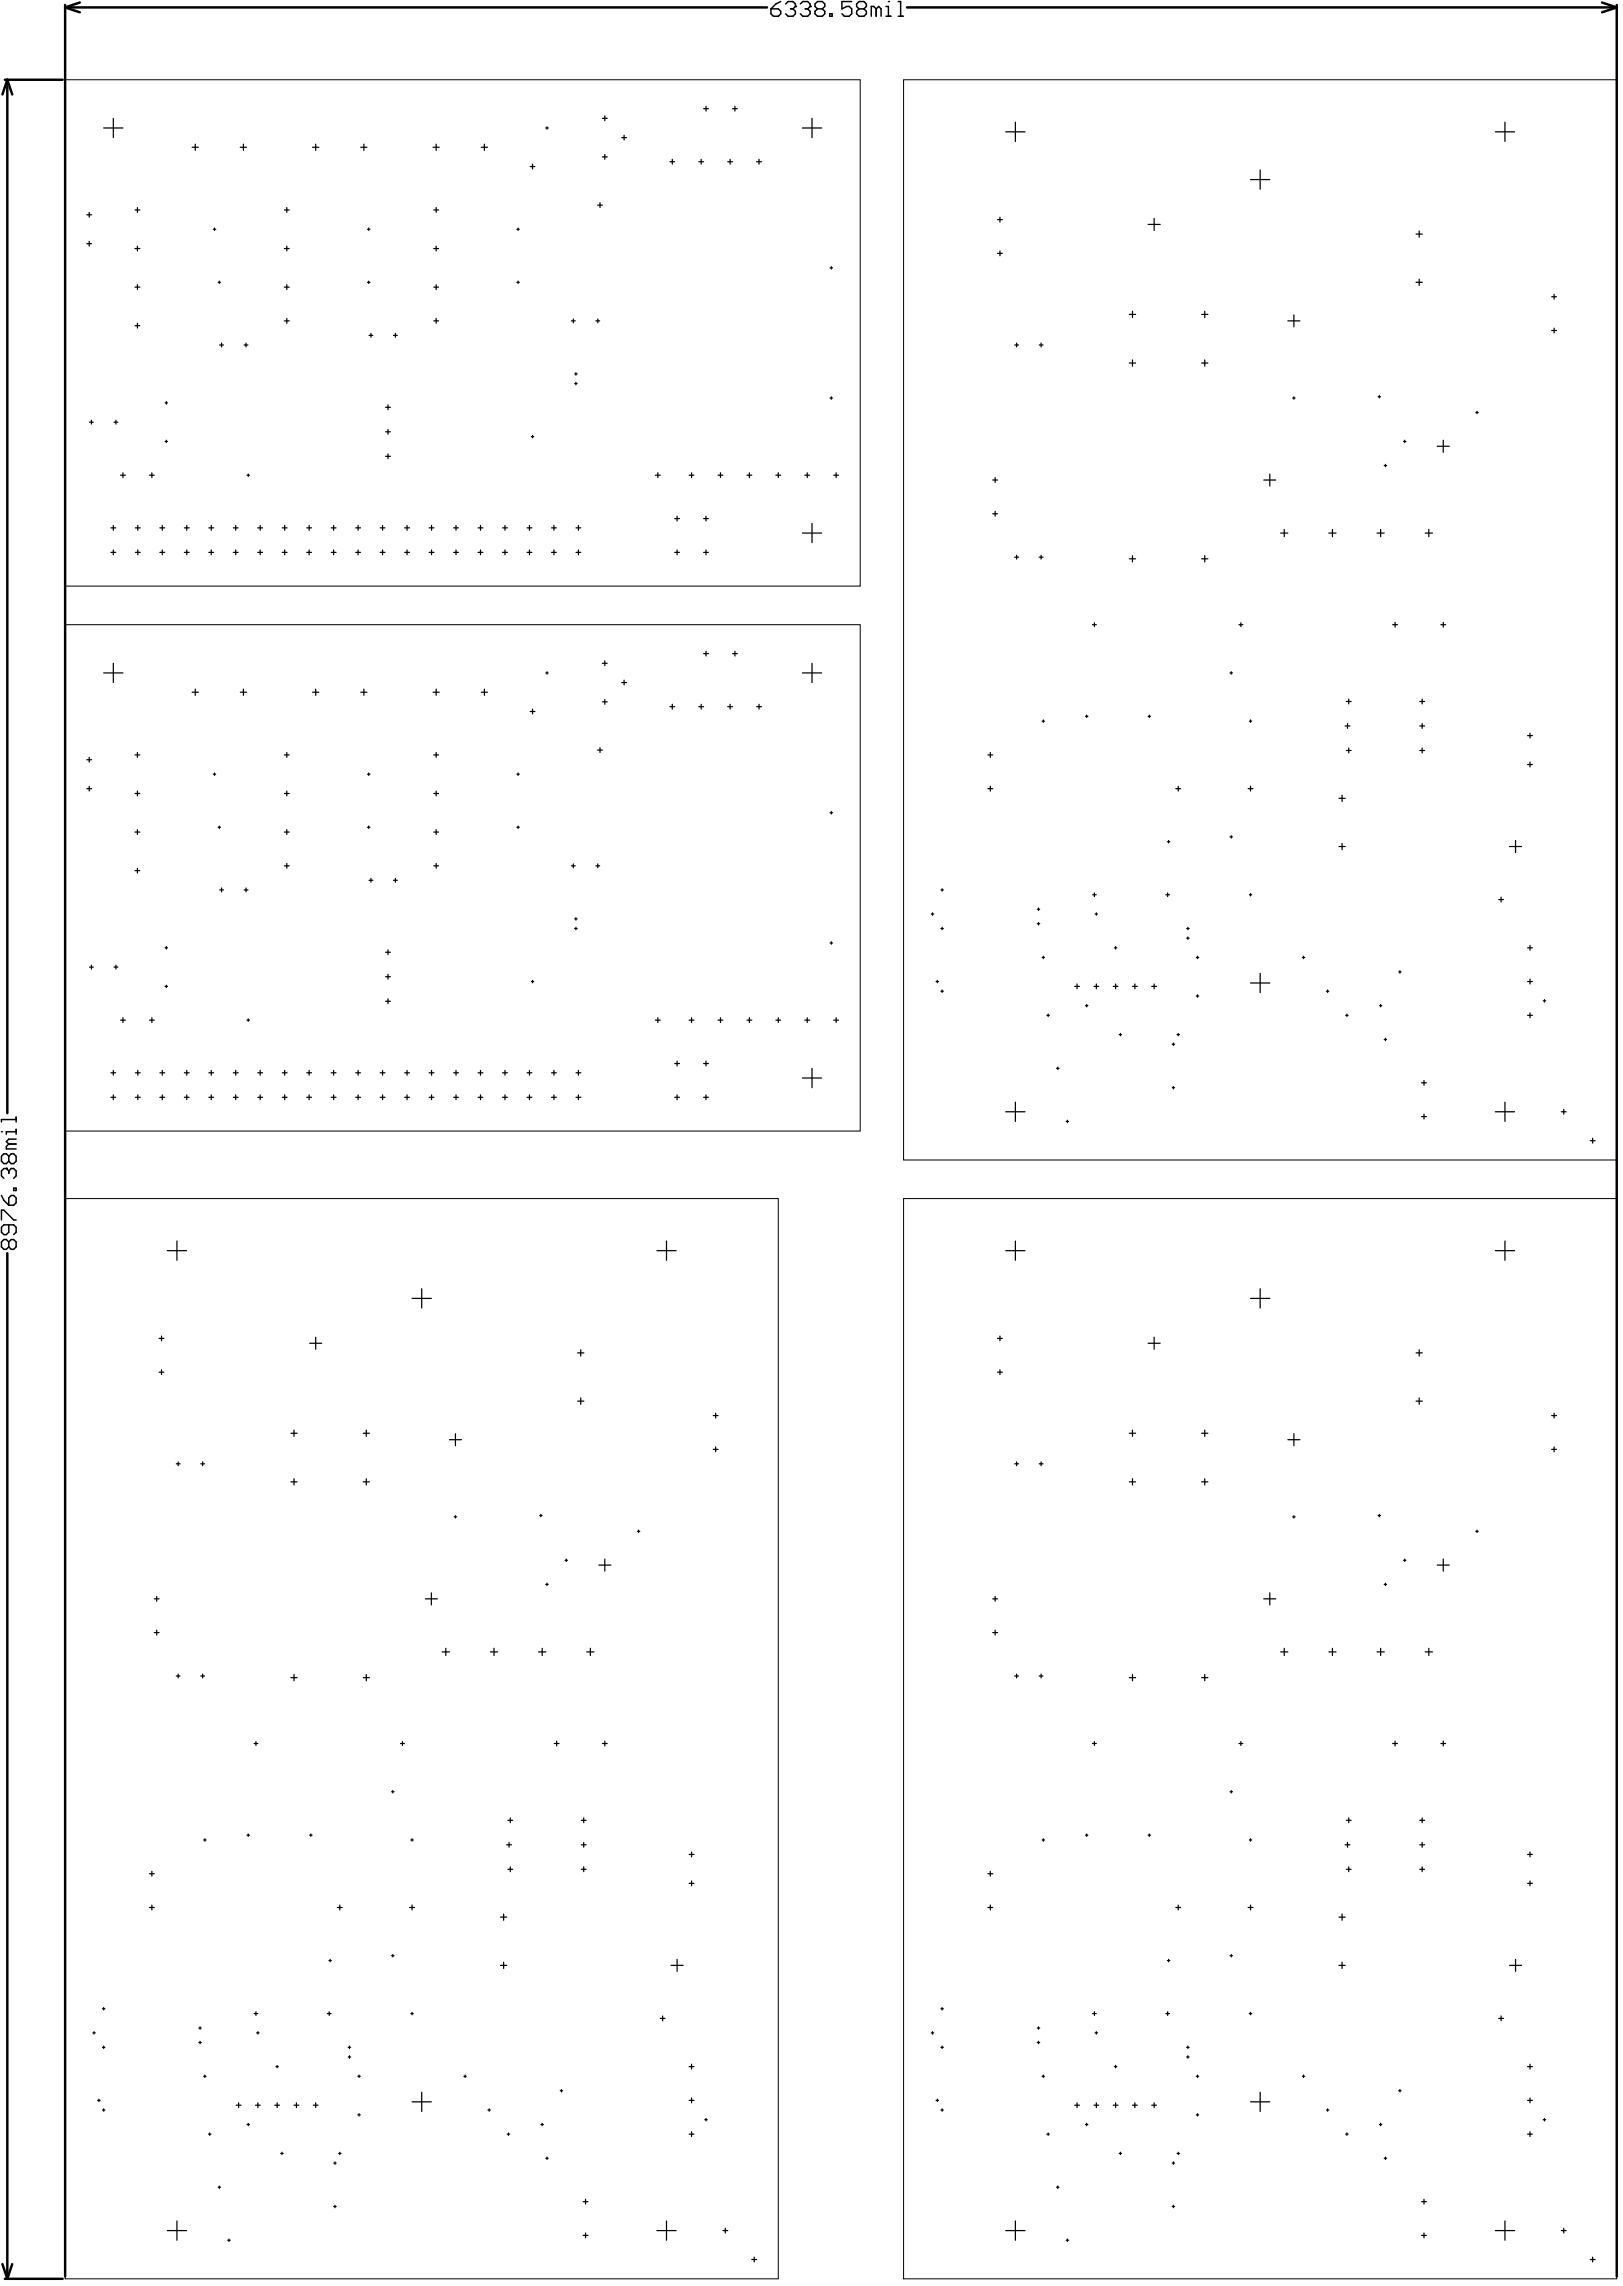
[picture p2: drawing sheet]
<svg xmlns="http://www.w3.org/2000/svg" width="560mm" height="788mm" viewBox="0 0 560 788" stroke-linecap="round" stroke-linejoin="round" font-family="sans-serif">
<g fill="none" stroke="#000" stroke-width=".84">
<path d="M22.5 1.7v783.1M22.5 2.6l5 1.6M22.5 2.6h241.9M27.5 .9l-5 1.7M312.7 2.6h244.6M552.3 .9l5 1.7M557.3 1.7v783.1M557.3 2.6l-5 1.6M1.7 27.5h19.9M2.5 27.5l1.7 5.1M2.5 27.5l-1.7 5.1M2.5 27.5v356.3"/>
<path d="M2.5 432.1v353.5M.8 780.6l1.7 5M1.7 785.6h19.9M4.2 780.6l-1.7 5"/>
</g>
<g fill="none" stroke="#000" stroke-width=".51">
<path d="M265.8 3.1h2.5l.8 .8v.9l-.8 .8h-1.7l-.8-.8zM269.1 .5l-1.6 .9-1.7 1.7M270.8 1.4l.9-.9h1.7l.8 .9v.8l-.8 .9M272.5 3.1h.9M273.4 3.1l.8 .8v.9l-.8 .8h-1.7l-.9-.8M275.9 1.4l.8-.9h1.7l.9 .9v.8l-.9 .9M277.6 3.1h.8M278.4 3.1l.9 .8v.9l-.9 .8h-1.7l-.8-.8M281.8 3.1l-.8 .8v.9l.8 .8h1.7l.8-.8v-.9l-.8-.8M281.8 3.1h1.7M281.8 3.1l-.8-.9v-.8l.8-.9h1.7l.8 .9v.8l-.8 .9M286 4.8h.9v.8h-.9z"/>
<path d="M293.6 .5h-3.4v2.6l1.7-.9h.9l.8 .9v1.7l-.8 .8h-1.7l-.9-.8M296.1 3.1l-.8 .8v.9l.8 .8h1.7l.9-.8v-.9l-.9-.8M296.1 3.1h1.7M296.1 3.1l-.8-.9v-.8l.8-.9h1.7l.9 .9v.8l-.9 .9M302 3.1l-.8-.9h-.8v3.4M302 3.1v2.5M302 3.1l.9-.9 .8 .9v2.5M305.4 5.6h1.7M305.4 2.2h.9v3.4M309.6 5.6h1.7M309.6 .5h.9v5.1M3 398.6l-.8-.8h-.9l-.8 .8v1.7l.8 .9h.9l.8-.9"/>
<path d="M3 398.6l.9-.8h.8l.9 .8v1.7l-.9 .9h-.8l-.9-.9M3 398.6v1.7M3 394.4l-.8 .9v.8h3.4M3 394.4h2.6M5.6 386h-5.1v.8M5.6 385.1v1.7M5.6 389.3v1.7M5.6 390.2h-3.4v.8M5.6 392.7h-2.6l-.8 .9 .8 .8M.5 412.1l.8 1.7 1.7 1.7M3 403.7l-.8-.9h-.9l-.8 .9v1.7l.8 .8M3 403.7l.9-.9h.8l.9 .9v1.7l-.9 .8"/>
<path d="M3 413l.9-.9h.8l.9 .9v1.7l-.9 .8h-1.7zM3 403.7v.8M4.7 409.6h.9v.8h-.9zM.5 420.6v-3.4h.8l3.4 3.4h.9M3 428.2l-.8-.9h-.9l-.8 .9v1.7l.8 .8h.9l.8-.8M3 422.3v2.5l-.8 .8h-.9l-.8-.8v-1.7l.8-.8h3.4l.9 .8v1.7l-.9 .8M3 428.2l.9-.9h.8l.9 .9v1.7l-.9 .8h-.8l-.9-.8M3 428.2v1.7"/>
</g>
<g fill="#000">
<circle cx="274.2" cy="2.2" r=".25"/>
<circle cx="279.3" cy="2.2" r=".25"/>
<circle cx="306.3" cy=".5" r=".25"/>
<circle cx=".5" cy="390.2" r=".25"/>
<circle cx="2.2" cy="402.8" r=".25"/>
</g>
<path d="M22.5 27.5h274v174.6h-274zM311.5 27.5h245.8v372.4h-245.8zM22.5 215.4h274v174.5h-274zM22.5 413.2h245.8v372.4h-245.8zM311.5 413.2h245.8v372.4h-245.8z" fill="none" stroke="#000" stroke-width=".34"/>
<g fill="none" stroke="#000" stroke-width=".42">
<path d="M208.5 40v1.6M242.6 37.5h1.6M243.4 36.6v1.7M252.5 37.5h1.7M253.4 36.6v1.7M35.7 44.1h6.7M39.1 40.8v6.6M66.2 50.8h2.2M67.3 49.7v2.2M82.8 50.8h2.2M83.9 49.7v2.2M107.8 50.8h2.1"/>
<path d="M108.8 49.7v2.2M124.4 50.8h2.1M125.4 49.7v2.2M149.3 50.8h2.1M150.4 49.7v2.2M165.9 50.8h2.2M167 49.7v2.2M182.8 57.4h1.6M183.6 56.6v1.7M188.1 44.1h.9M188.6 43.7v.8M207.7 54.1h1.6"/>
<path d="M207.7 40.8h1.6M208.5 53.3v1.6M214.3 47.4h1.7M215.1 46.6v1.7M230.9 55.8h1.7M231.8 54.9v1.7M240.9 55.8h1.7M241.7 54.9v1.7M250.9 55.8h1.6M251.7 54.9v1.7M260.8 55.8h1.7M261.7 54.9v1.7"/>
<path d="M276.6 44.1h6.7M279.9 40.8v6.6M346.7 45.5h6.7M350 42.1v6.7M434.4 58.6v6.6M515.5 45.5h6.6M518.8 42.1v6.7M29.9 74h1.7M30.8 73.2v1.7M46.5 72.4h1.7M47.4 71.6v1.6M73.5 79h.9"/>
<path d="M74 78.6v.9M98 72.4h1.7M98.9 71.6v1.6M126.7 79h.8M127.1 78.6v.9M149.5 72.4h1.7M150.4 71.6v1.6M178.2 79h.8M178.6 78.6v.9M206 70.7h1.7M206.8 69.9v1.7M343.9 75.7h1.7"/>
<path d="M344.7 74.9v1.6M395.8 77.4h4.2M397.9 75.3v4.2M431.1 61.9h6.6M489.2 79.6v2.2M29.9 84h1.7M30.8 83.2v1.7M46.5 85.7h1.7M46.5 99h1.7M47.4 84.9v1.6M47.4 98.2v1.6M75.2 97.3h.8"/>
<path d="M75.6 96.9v.8M98 85.7h1.7M98 99h1.7M98.9 84.9v1.6M98.9 98.2v1.6M126.7 97.3h.8M127.1 96.9v.8M149.5 85.7h1.7M149.5 99h1.7M150.4 84.9v1.6M150.4 98.2v1.6M178.2 97.3h.8"/>
<path d="M178.6 96.9v.8M286.2 92.3h.8M286.6 91.9v.9M343.9 87.3h1.7M344.7 86.5v1.7M488.2 97.3h2.1M488.2 80.7h2.1M489.2 96.2v2.2M46.5 112.3h1.7M47.4 111.5v1.6M75.7 118.9h1.3M76.4 118.3v1.3"/>
<path d="M84.1 118.9h1.4M84.8 118.3v1.3M98 110.6h1.7M98.9 109.8v1.7M127.2 115.6h1.3M127.9 114.9v1.4M135.6 115.6h1.4M136.3 114.9v1.4M149.5 110.6h1.7M150.4 109.8v1.7M197 110.6h1.3M197.6 110v1.3"/>
<path d="M205.4 110.6h1.3M206.1 110v1.3M349.8 118.9h1.3M350.5 118.3v1.3M358.2 118.9h1.4M358.9 118.3v1.3M389.3 108.4h2.2M390.4 107.3v2.2M414.2 108.4h2.2M415.3 107.3v2.2M444 110.6h4.1M446.1 108.5v4.2"/>
<path d="M534.9 102.3h1.7M534.9 113.9h1.7M535.8 101.5v1.6M535.8 113.1v1.7M56.9 138.9h.9M57.3 138.5v.8M133.8 139.6v1.6M198.1 128.9h.9M198.1 132.2h.9M198.5 128.5v.8M198.5 131.8v.9M286.2 137.2h.8"/>
<path d="M286.6 136.8v.8M389.3 125.2h2.2M390.4 124.1v2.1M414.2 125.2h2.2M415.3 124.1v2.1M445.6 137.2h.9M446.1 136.8v.8M475.1 136.8h.8M475.5 136.4v.8M30.9 145.5h1.3M31.5 144.9v1.3M39.3 145.5h1.3"/>
<path d="M40 144.9v1.3M56.9 152.2h.9M57.3 151.8v.8M132.9 157.3h1.7M132.9 148.9h1.7M132.9 140.4h1.7M133.8 148v1.7M133.8 156.5v1.6M183.2 150.5h.8M183.6 150.1v.8M483.8 152.2h.9M484.3 151.8v.8"/>
<path d="M495.5 153.9h4.1M497.5 151.8v4.1M508.8 142.2h.8M509.2 141.8v.8M41.6 163.8h1.6M42.4 163v1.7M51.5 163.8h1.7M52.4 163v1.7M85.2 163.8h.8M85.6 163.4v.9M225.9 163.8h1.7M226.8 163v1.7"/>
<path d="M232.6 178.8h1.7M233.4 178v1.6M237.6 163.8h1.6M238.4 163v1.7M242.6 178.8h1.6M243.4 178v1.6M247.5 163.8h1.7M248.4 163v1.7M257.5 163.8h1.7M258.3 163v1.7M267.5 163.8h1.6M268.3 163v1.7"/>
<path d="M277.4 163.8h1.7M278.3 163v1.7M287.4 163.8h1.7M288.2 163v1.7M342.2 165.5h1.7M342.2 177.1h1.7M343.1 164.7v1.6M343.1 176.3v1.7M435.7 165.5h4.1M437.7 163.4v4.2M477.2 160.5h.8M477.6 160.1v.8"/>
<path d="M38.2 182h1.7M38.2 190.4h1.7M39.1 181.2v1.6M39.1 189.6v1.7M46.7 182h1.6M46.7 190.4h1.6M47.5 181.2v1.6M47.5 189.6v1.7M55.1 182h1.7M55.1 190.4h1.7M55.9 181.2v1.6M55.9 189.6v1.7"/>
<path d="M63.6 182h1.6M63.6 190.4h1.6M64.4 181.2v1.6M64.4 189.6v1.7M72 182h1.7M72 190.4h1.7M72.8 181.2v1.6M72.8 189.6v1.7M80.4 182h1.7M80.4 190.4h1.7M81.3 181.2v1.6M81.3 189.6v1.7"/>
<path d="M88.9 182h1.6M88.9 190.4h1.6M89.7 181.2v1.6M89.7 189.6v1.7M97.3 182h1.7M97.3 190.4h1.7M98.1 181.2v1.6M98.1 189.6v1.7M105.7 182h1.7M105.7 190.4h1.7M106.6 181.2v1.6M106.6 189.6v1.7"/>
<path d="M114.2 182h1.6M114.2 190.4h1.6M115 181.2v1.6M115 189.6v1.7M122.6 182h1.7M122.6 190.4h1.7M123.5 181.2v1.6M123.5 189.6v1.7M131.1 182h1.6M131.1 190.4h1.6M131.9 181.2v1.6M131.9 189.6v1.7"/>
<path d="M139.5 182h1.7M139.5 190.4h1.7M140.3 181.2v1.6M140.3 189.6v1.7M147.9 182h1.7M147.9 190.4h1.7M148.8 181.2v1.6M148.8 189.6v1.7M156.4 182h1.6M156.4 190.4h1.6M157.2 181.2v1.6M157.2 189.6v1.7"/>
<path d="M164.8 182h1.7M164.8 190.4h1.7M165.6 181.2v1.6M165.6 189.6v1.7M173.3 182h1.6M173.3 190.4h1.6M174.1 181.2v1.6M174.1 189.6v1.7M181.7 182h1.7M181.7 190.4h1.7M182.5 181.2v1.6M182.5 189.6v1.7"/>
<path d="M190.1 182h1.7M190.1 190.4h1.7M191 181.2v1.6M191 189.6v1.7M198.6 182h1.6M198.6 190.4h1.6M199.4 181.2v1.6M199.4 189.6v1.7M232.6 190.4h1.7M233.4 189.6v1.7M242.6 190.4h1.6M243.4 189.6v1.7"/>
<path d="M276.6 183.8h6.7M279.9 180.5v6.6M349.8 192.1h1.3M350.5 191.4v1.4M358.2 192.1h1.4M358.9 191.4v1.4M389.3 192.7h2.2M390.4 191.6v2.1M414.2 192.7h2.2M415.3 191.6v2.1M441.5 183.8h2.5M442.7 182.5v2.5"/>
<path d="M458.1 183.8h2.5M459.3 182.5v2.5M474.7 183.8h2.5M476 182.5v2.5M491.3 183.8h2.5M492.6 182.5v2.5M376.6 215.4h1.3M377.3 214.7v1.3M427.1 215.4h1.3M427.8 214.7v1.3M480.1 215.4h1.7M480.9 214.5v1.7"/>
<path d="M496.7 215.4h1.7M497.5 214.5v1.7M35.7 232h6.7M39.1 228.7v6.6M66.2 238.6h2.2M67.3 237.6v2.1M82.8 238.6h2.2M83.9 237.6v2.1M107.8 238.6h2.1M108.8 237.6v2.1M124.4 238.6h2.1M125.4 237.6v2.1"/>
<path d="M149.3 238.6h2.1M150.4 237.6v2.1M165.9 238.6h2.2M167 237.6v2.1M188.1 232h.9M188.6 231.6v.8M207.7 228.7h1.6M208.5 227.8v1.7M214.3 235.3h1.7M215.1 234.5v1.6M242.6 225.3h1.6M243.4 224.5v1.7"/>
<path d="M252.5 225.3h1.7M253.4 224.5v1.7M276.6 232h6.7M279.9 228.7v6.6M424 232h.9M424.5 231.6v.8M47.4 259.4v1.7M98.9 259.4v1.7M150.4 259.4v1.7M182.8 245.3h1.6M183.6 244.5v1.6M206 258.6h1.7"/>
<path d="M206.8 257.8v1.6M207.7 242h1.6M208.5 241.1v1.7M230.9 243.6h1.7M231.8 242.8v1.7M240.9 243.6h1.7M241.7 242.8v1.7M250.9 243.6h1.6M251.7 242.8v1.7M260.8 243.6h1.7M261.7 242.8v1.7M341.4 259.4v1.7"/>
<path d="M359.2 248.6h.9M359.7 248.2v.8M374.2 247h.8M374.6 246.5v.9M395.8 247h.8M396.2 246.5v.9M430.7 248.6h.8M431.1 248.2v.8M463.7 250.3h1.7M464.1 258.7h1.7M464.1 241.8h1.7M464.5 249.5v1.6"/>
<path d="M465 241v1.7M465 257.9v1.7M489.4 258.7h1.7M489.4 250.3h1.7M489.4 241.8h1.7M490.3 241v1.7M490.3 249.4v1.7M490.3 257.9v1.7M526.6 253.6h1.7M527.4 252.8v1.6M29.9 271.9h1.7M29.9 261.9h1.7"/>
<path d="M30.8 261.1v1.7M30.8 271.1v1.6M46.5 273.6h1.7M46.5 260.3h1.7M47.4 272.7v1.7M73.5 266.9h.9M74 266.5v.8M98 273.6h1.7M98 260.3h1.7M98.9 272.7v1.7M126.7 266.9h.8M127.1 266.5v.8"/>
<path d="M149.5 273.6h1.7M149.5 260.3h1.7M150.4 272.7v1.7M178.2 266.9h.8M178.6 266.5v.8M286.6 279.8v.8M340.6 271.9h1.6M340.6 260.3h1.6M341.4 271.1v1.6M405.4 271.9h1.6M406.2 271.1v1.6M430.3 271.9h1.6"/>
<path d="M431.1 271.1v1.6M461.6 275.2h2.1M462.7 274.1v2.2M526.6 263.6h1.7M527.4 262.8v1.6M46.5 286.9h1.7M47.4 286v1.7M47.4 299.3v1.7M75.2 285.2h.8M75.6 284.8v.8M98 298.5h1.7M98 286.9h1.7"/>
<path d="M98.9 286v1.7M98.9 297.7v1.6M126.7 285.2h.8M127.1 284.8v.8M149.5 298.5h1.7M149.5 286.9h1.7M150.4 286v1.7M150.4 297.7v1.6M178.2 285.2h.8M178.6 284.8v.8M197 298.5h1.3M197.6 297.8v1.4"/>
<path d="M205.4 298.5h1.3M206.1 297.8v1.4M286.2 280.2h.8M402.4 290.2h.9M402.9 289.8v.8M424 288.5h.9M424.5 288.1v.8M461.6 291.8h2.1M462.7 290.8v2.1M520.4 291.8h4.1M522.5 289.8v4.1M46.5 300.2h1.7"/>
<path d="M75.7 306.8h1.3M76.4 306.1v1.4M84.1 306.8h1.4M84.8 306.1v1.4M127.2 303.5h1.3M127.9 302.8v1.3M135.6 303.5h1.4M136.3 302.8v1.3M198.1 316.8h.9M198.5 316.4v.8M198.5 319.7v.8M321 315.1h.9"/>
<path d="M321.5 314.7v.8M324.4 306.8h.8M324.8 306.4v.8M324.8 319.7v.8M357.6 318.4h.8M357.6 313.5h.8M358 313v.9M358 318v.9M376.6 308.5h1.3M377.3 307.8v1.3M377.5 315.1h.9M377.9 314.7v.8"/>
<path d="M401.9 308.5h1.3M402.5 307.8v1.3M409.5 319.7v.8M430.7 308.5h.8M431.1 308v.9M516.7 310.1h1.6M517.5 309.3v1.7M30.9 333.4h1.3M31.5 332.7v1.4M39.3 333.4h1.3M40 332.7v1.4M56.9 326.8h.9"/>
<path d="M57.3 326.3v.9M57.3 339.6v.9M132.9 336.7h1.7M132.9 328.3h1.7M133.8 327.5v1.6M133.8 335.9v1.7M183.2 338.4h.8M183.6 338v.8M198.1 320.1h.9M286.2 325.1h.8M286.6 324.7v.8M322.7 338.4h.8"/>
<path d="M323.1 338v.8M324.4 320.1h.8M359.2 330.1h.9M359.7 329.7v.8M371.3 339.2v1.7M377.9 339.2v1.7M384.2 326.8h.8M384.6 326.3v.9M384.6 339.2v1.7M391.2 339.2v1.7M397.9 339.2v1.7M409.1 320.1h.8"/>
<path d="M409.1 323.4h.8M409.5 323v.9M412.4 330.1h.8M412.8 329.7v.8M431.1 338.9h6.6M434.4 335.6v6.6M449 330.1h.8M449.4 329.7v.8M482.2 335.1h.8M482.6 334.7v.8M526.6 338.4h1.7M526.6 326.8h1.7"/>
<path d="M527.4 325.9v1.7M527.4 337.6v1.6M41.6 351.7h1.6M42.4 350.9v1.6M51.5 351.7h1.7M52.4 350.9v1.6M56.9 340.1h.9M85.2 351.7h.8M85.6 351.3v.8M132.9 345.2h1.7M133.8 344.4v1.6M225.9 351.7h1.7"/>
<path d="M226.8 350.9v1.6M237.6 351.7h1.6M238.4 350.9v1.6M247.5 351.7h1.7M248.4 350.9v1.6M257.5 351.7h1.7M258.3 350.9v1.6M267.5 351.7h1.6M268.3 350.9v1.6M277.4 351.7h1.7M278.3 350.9v1.6M287.4 351.7h1.7"/>
<path d="M288.2 350.9v1.6M324.4 341.7h.8M324.8 341.3v.8M360.9 350h.9M361.3 349.6v.9M370.5 340.1h1.6M374.2 346.7h.8M374.6 346.3v.8M377.1 340.1h1.7M383.8 340.1h1.6M385.8 356.7h.9M386.2 356.3v.8"/>
<path d="M390.4 340.1h1.7M397 340.1h1.7M404.5 359.6v.8M405.8 356.7h.8M406.2 356.3v.8M412.4 343.4h.8M412.8 343v.8M457.3 341.7h.8M457.7 341.3v.8M463.9 350h.8M464.3 349.6v.9M475.5 346.7h.9"/>
<path d="M476 346.3v.8M477.2 358.3h.8M477.6 357.9v.9M526.6 350h1.7M527.4 349.2v1.7M532 345h.9M532.4 344.6v.9M38.2 369.9h1.7M38.2 378.3h1.7M39.1 369v1.7M39.1 377.5v1.6M46.7 369.9h1.6"/>
<path d="M46.7 378.3h1.6M47.5 369v1.7M47.5 377.5v1.6M55.1 369.9h1.7M55.1 378.3h1.7M55.9 369v1.7M55.9 377.5v1.6M63.6 369.9h1.6M63.6 378.3h1.6M64.4 369v1.7M64.4 377.5v1.6M72 369.9h1.7"/>
<path d="M72 378.3h1.7M72.8 369v1.7M72.8 377.5v1.6M80.4 369.9h1.7M80.4 378.3h1.7M81.3 369v1.7M81.3 377.5v1.6M88.9 369.9h1.6M88.9 378.3h1.6M89.7 369v1.7M89.7 377.5v1.6M97.3 369.9h1.7"/>
<path d="M97.3 378.3h1.7M98.1 369v1.7M98.1 377.5v1.6M105.7 369.9h1.7M105.7 378.3h1.7M106.6 369v1.7M106.6 377.5v1.6M114.2 369.9h1.6M114.2 378.3h1.6M115 369v1.7M115 377.5v1.6M122.6 369.9h1.7"/>
<path d="M122.6 378.3h1.7M123.5 369v1.7M123.5 377.5v1.6M131.1 369.9h1.6M131.1 378.3h1.6M131.9 369v1.7M131.9 377.5v1.6M139.5 369.9h1.7M139.5 378.3h1.7M140.3 369v1.7M140.3 377.5v1.6M147.9 369.9h1.7"/>
<path d="M147.9 378.3h1.7M148.8 369v1.7M148.8 377.5v1.6M156.4 369.9h1.6M156.4 378.3h1.6M157.2 369v1.7M157.2 377.5v1.6M164.8 369.9h1.7M164.8 378.3h1.7M165.6 369v1.7M165.6 377.5v1.6M173.3 369.9h1.6"/>
<path d="M173.3 378.3h1.6M174.1 369v1.7M174.1 377.5v1.6M181.7 369.9h1.7M181.7 378.3h1.7M182.5 369v1.7M182.5 377.5v1.6M190.1 369.9h1.7M190.1 378.3h1.7M191 369v1.7M191 377.5v1.6M198.6 369.9h1.6"/>
<path d="M198.6 378.3h1.6M199.4 369v1.7M199.4 377.5v1.6M232.6 378.3h1.7M232.6 366.7h1.7M233.4 365.8v1.7M233.4 377.5v1.6M242.6 378.3h1.6M242.6 366.7h1.6M243.4 365.8v1.7M243.4 377.5v1.6M276.6 371.6h6.7"/>
<path d="M279.9 368.3v6.7M350 380v6.6M364.2 368.3h.9M364.7 367.9v.8M404.1 375h.8M404.1 360h.8M404.5 374.6v.8M490.1 373.3h1.6M490.9 372.5v1.6M518.8 380v6.6M346.7 383.3h6.7M367.6 386.6h.8"/>
<path d="M368 386.2v.8M490.1 385h1.6M490.9 384.1v1.7M515.5 383.3h6.6M538.2 383.3h1.7M539.1 382.5v1.6M548.2 393.3h1.7M549 392.4v1.7M57.7 431.2h6.6M61 427.8v6.7M226.4 431.2h6.7M229.8 427.8v6.7"/>
<path d="M346.7 431.2h6.7M350 427.8v6.7M515.5 431.2h6.6M518.8 427.8v6.7M142.1 447.6h6.6M145.4 444.3v6.7M431.1 447.6h6.6M434.4 444.3v6.7M54.8 461.4h1.7M54.8 473.1h1.7M55.7 460.6v1.7M55.7 472.2v1.7"/>
<path d="M106.8 463.1h4.1M108.8 461v4.2M199.1 466.4h2.2M200.2 465.3v2.2M343.9 461.4h1.7M343.9 473.1h1.7M344.7 460.6v1.7M344.7 472.2v1.7M395.8 463.1h4.2M397.9 461v4.2M488.2 466.4h2.1M489.2 465.3v2.2"/>
<path d="M100.3 494.1h2.1M101.4 493v2.2M125.2 494.1h2.2M126.3 493v2.2M154.9 496.3h4.2M157 494.3v4.1M199.1 483h2.2M200.2 482v2.1M245.9 488h1.6M245.9 499.7h1.6M246.7 487.2v1.7M246.7 498.8v1.7"/>
<path d="M389.3 494.1h2.2M390.4 493v2.2M414.2 494.1h2.2M415.3 493v2.2M444 496.3h4.1M446.1 494.3v4.1M488.2 483h2.1M489.2 482v2.1M534.9 488h1.7M534.9 499.7h1.7M535.8 487.2v1.7M535.8 498.8v1.7"/>
<path d="M60.8 504.7h1.3M61.4 504v1.3M69.2 504.7h1.3M69.9 504v1.3M100.3 510.9h2.1M101.4 509.8v2.2M125.2 510.9h2.2M126.3 509.8v2.2M349.8 504.7h1.3M350.5 504v1.3M358.2 504.7h1.4M358.9 504v1.3"/>
<path d="M389.3 510.9h2.2M390.4 509.8v2.2M414.2 510.9h2.2M415.3 509.8v2.2M156.6 522.9h.8M157 522.5v.9M186 522.5h.9M186.5 522.1v.8M194.8 537.9h.8M195.2 537.5v.8M206.4 539.6h4.2M208.5 537.5v4.1"/>
<path d="M219.7 527.9h.9M220.1 527.5v.9M445.6 522.9h.9M446.1 522.5v.9M475.1 522.5h.8M475.5 522.1v.8M483.8 537.9h.9M484.3 537.5v.8M495.5 539.6h4.1M497.5 537.5v4.1M508.8 527.9h.8M509.2 527.5v.9"/>
<path d="M53.2 551.2h1.6M54 550.4v1.6M146.6 551.2h4.2M148.7 549.1v4.2M188.1 546.2h.9M188.6 545.8v.8M342.2 551.2h1.7M343.1 550.4v1.6M435.7 551.2h4.1M437.7 549.1v4.2M477.2 546.2h.8M477.6 545.8v.8"/>
<path d="M53.2 562.8h1.6M54 562v1.7M60.8 577.8h1.3M61.4 577.1v1.4M69.2 577.8h1.3M69.9 577.1v1.4M100.3 578.4h2.1M101.4 577.3v2.2M125.2 578.4h2.2M126.3 577.3v2.2M152.4 569.5h2.5M153.7 568.2v2.5"/>
<path d="M169.1 569.5h2.4M170.3 568.2v2.5M185.7 569.5h2.5M186.9 568.2v2.5M202.3 569.5h2.5M203.5 568.2v2.5M342.2 562.8h1.7M343.1 562v1.7M349.8 577.8h1.3M350.5 577.1v1.4M358.2 577.8h1.4M358.9 577.1v1.4"/>
<path d="M389.3 578.4h2.2M390.4 577.3v2.2M414.2 578.4h2.2M415.3 577.3v2.2M441.5 569.5h2.5M442.7 568.2v2.5M458.1 569.5h2.5M459.3 568.2v2.5M474.7 569.5h2.5M476 568.2v2.5M491.3 569.5h2.5M492.6 568.2v2.5"/>
<path d="M87.6 601.1h1.3M88.2 600.4v1.4M135 617.7h.8M135.4 617.3v.8M138.1 601.1h1.3M138.7 600.4v1.4M191.1 601.1h1.6M191.9 600.3v1.6M207.7 601.1h1.6M208.5 600.3v1.6M376.6 601.1h1.3M377.3 600.4v1.4"/>
<path d="M424 617.7h.9M424.5 617.3v.8M427.1 601.1h1.3M427.8 600.4v1.4M480.1 601.1h1.7M480.9 600.3v1.6M496.7 601.1h1.7M497.5 600.3v1.6M70.2 634.3h.8M70.6 633.9v.9M85.2 632.7h.8M85.6 632.3v.8"/>
<path d="M106.8 632.7h.8M107.2 632.3v.8M141.6 634.3h.9M142.1 633.9v.9M174.7 636h1.6M175.1 627.6h1.6M175.5 635.2v1.6M175.9 626.7v1.7M200.4 636h1.7M200.4 627.6h1.7M201.2 626.7v1.7M201.2 635.2v1.6"/>
<path d="M237.6 639.3h1.6M238.4 638.5v1.7M359.2 634.3h.9M359.7 633.9v.9M374.2 632.7h.8M374.6 632.3v.8M395.8 632.7h.8M396.2 632.3v.8M430.7 634.3h.8M431.1 633.9v.9M463.7 636h1.7M464.1 627.6h1.7"/>
<path d="M464.5 635.2v1.6M465 626.7v1.7M489.4 636h1.7M489.4 627.6h1.7M490.3 626.7v1.7M490.3 635.2v1.6M526.6 639.3h1.7M527.4 638.5v1.7M51.5 646h1.7M51.5 657.6h1.7M52.4 645.1v1.7M52.4 656.8v1.6"/>
<path d="M116.3 657.6h1.7M117.1 656.8v1.6M141.2 657.6h1.7M142.1 656.8v1.6M173.6 659.9v2.1M175.1 644.4h1.6M175.9 643.6v1.7M200.4 644.4h1.7M201.2 643.6v1.7M237.6 649.3h1.6M238.4 648.5v1.6M340.6 646h1.6"/>
<path d="M340.6 657.6h1.6M341.4 645.1v1.7M341.4 656.8v1.6M405.4 657.6h1.6M406.2 656.8v1.6M430.3 657.6h1.6M431.1 656.8v1.6M462.7 659.9v2.1M464.1 644.4h1.7M465 643.6v1.7M489.4 644.4h1.7M490.3 643.6v1.7"/>
<path d="M526.6 649.3h1.7M527.4 648.5v1.6M113.4 675.9h.8M113.8 675.5v.8M135 674.2h.8M135.4 673.8v.9M172.5 677.6h2.2M172.5 660.9h2.2M173.6 676.5v2.1M231.3 677.6h4.2M233.4 675.5v4.1M402.4 675.9h.9"/>
<path d="M402.9 675.5v.8M424 674.2h.9M424.5 673.8v.9M461.6 677.6h2.1M461.6 660.9h2.1M462.7 676.5v2.1M520.4 677.6h4.1M522.5 675.5v4.1M35.3 692.5h.9M35.7 692.1v.9M68.5 699.2h.9M69 698.8v.8"/>
<path d="M87.6 694.2h1.3M88.2 693.6v1.2M112.9 694.2h1.2M113.5 693.6v1.2M141.6 694.2h.9M142.1 693.8v.8M227.6 695.9h1.7M228.4 695v1.7M324.4 692.5h.8M324.8 692.1v.9M357.6 699.2h.8M358 698.8v.8"/>
<path d="M376.6 694.2h1.3M377.3 693.6v1.2M401.9 694.2h1.3M402.5 693.6v1.2M430.7 694.2h.8M431.1 693.8v.8M516.7 695.9h1.6M517.5 695v1.7M32 700.8h.8M32.4 700.4v.9M35.3 705.8h.9M35.7 705.4v.9"/>
<path d="M68.5 704.2h.9M69 703.7v.9M70.2 715.8h.8M70.6 715.4v.8M88.5 700.8h.8M88.9 700.4v.9M95.1 712.5h.9M95.5 712.1v.8M120 705.8h.9M120 709.2h.9M120.5 705.4v.9M120.5 708.7v.9"/>
<path d="M123.4 715.8h.8M123.8 715.4v.8M159.9 715.8h.9M160.3 715.4v.8M237.6 712.5h1.6M238.4 711.6v1.7M321 700.8h.9M321.5 700.4v.9M324.4 705.8h.8M324.8 705.4v.9M357.6 704.2h.8M358 703.7v.9"/>
<path d="M359.2 715.8h.9M359.7 715.4v.8M377.5 700.8h.9M377.9 700.4v.9M384.2 712.5h.8M384.6 712.1v.8M409.1 705.8h.8M409.1 709.2h.8M409.5 705.4v.9M409.5 708.7v.9M412.4 715.8h.8M412.8 715.4v.8"/>
<path d="M449 715.8h.8M449.4 715.4v.8M526.6 712.5h1.7M527.4 711.6v1.7M33.7 724.1h.8M34.1 723.7v.8M35.3 727.4h.9M35.7 727v.9M71.9 735.8h.8M72.3 735.3v.9M81.4 725.8h1.7M82.3 724.9v1.7"/>
<path d="M85.2 732.4h.8M85.6 732v.9M88.1 725.8h1.6M88.9 724.9v1.7M94.7 725.8h1.7M95.5 724.9v1.7M101.4 725.8h1.6M102.2 724.9v1.7M108 725.8h1.7M108.8 724.9v1.7M123.4 729.1h.8M123.8 728.7v.8"/>
<path d="M142.1 724.6h6.6M145.4 721.3v6.6M168.2 727.4h.9M168.6 727v.9M174.9 735.8h.8M175.3 735.3v.9M186.5 732.4h.8M186.9 732v.9M193.1 720.8h.9M193.6 720.4v.8M237.6 724.1h1.6M237.6 735.8h1.6"/>
<path d="M238.4 723.3v1.6M238.4 734.9v1.7M243 730.8h.8M243.4 730.3v.9M322.7 724.1h.8M323.1 723.7v.8M324.4 727.4h.8M324.8 727v.9M360.9 735.8h.9M361.3 735.3v.9M370.5 725.8h1.6M371.3 724.9v1.7"/>
<path d="M374.2 732.4h.8M374.6 732v.9M377.1 725.8h1.7M377.9 724.9v1.7M383.8 725.8h1.6M384.6 724.9v1.7M390.4 725.8h1.7M391.2 724.9v1.7M397 725.8h1.7M397.9 724.9v1.7M412.4 729.1h.8M412.8 728.7v.8"/>
<path d="M431.1 724.6h6.6M434.4 721.3v6.6M457.3 727.4h.8M457.7 727v.9M463.9 735.8h.8M464.3 735.3v.9M475.5 732.4h.9M476 732v.9M482.2 720.8h.8M482.6 720.4v.8M526.6 724.1h1.7M526.6 735.8h1.7"/>
<path d="M527.4 723.3v1.6M527.4 734.9v1.7M532 730.8h.9M532.4 730.3v.9M75.2 754h.8M75.6 753.6v.9M96.8 742.4h.8M97.2 742v.8M115.1 745.7h.8M115.5 745.3v.9M116.7 742.4h.9M117.1 742v.8"/>
<path d="M188.1 744.1h.9M188.6 743.6v.9M201 759h1.7M201.9 758.2v1.7M364.2 754h.9M364.7 753.6v.9M385.8 742.4h.9M386.2 742v.8M404.1 745.7h.8M404.5 745.3v.9M405.8 742.4h.8M406.2 742v.8"/>
<path d="M477.2 744.1h.8M477.6 743.6v.9M490.1 759h1.6M490.9 758.2v1.7M57.7 769h6.6M61 765.7v6.6M78.5 772.3h.9M78.9 771.9v.9M115.1 760.7h.8M115.5 760.3v.8M201 770.7h1.7M201.9 769.8v1.7"/>
<path d="M226.4 769h6.7M229.8 765.7v6.6M249.2 769h1.7M250 768.2v1.6M259.2 779h1.6M260 778.2v1.6M346.7 769h6.7M350 765.7v6.6M367.6 772.3h.8M368 771.9v.9M404.1 760.7h.8M404.5 760.3v.8"/>
<path d="M490.1 770.7h1.6M490.9 769.8v1.7M515.5 769h6.6M518.8 765.7v6.6M538.2 769h1.7M539.1 768.2v1.6M548.2 779h1.7M549 778.2v1.6"/>
</g>
</svg>
